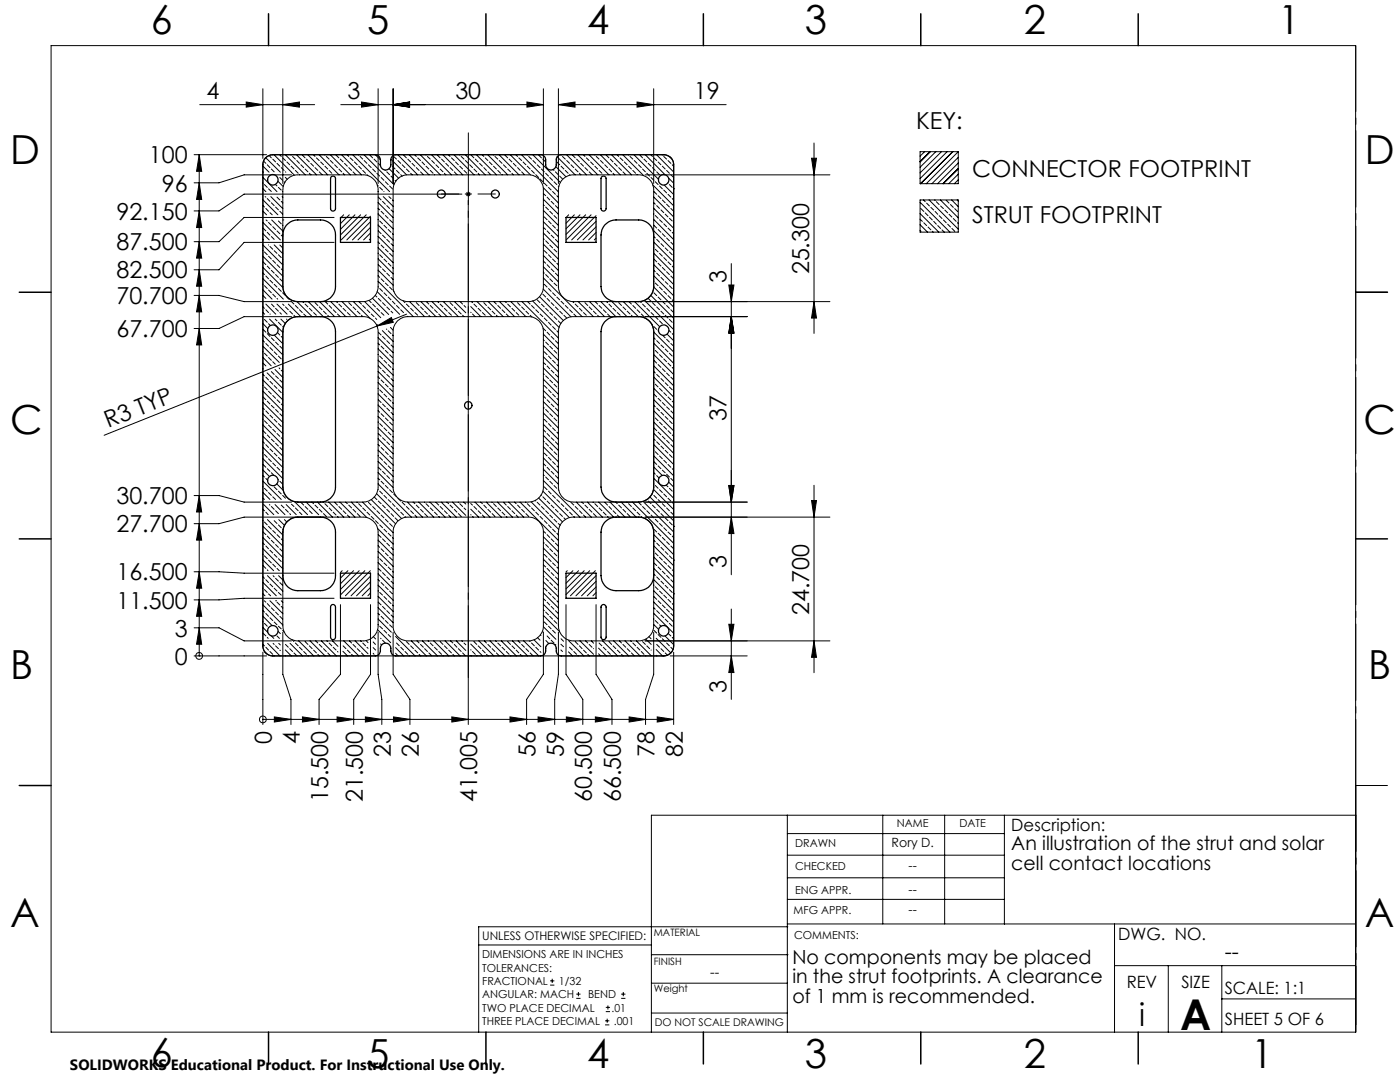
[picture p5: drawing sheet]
<svg xmlns="http://www.w3.org/2000/svg" width="279mm" height="216mm" viewBox="0 0 279 216" stroke-linecap="round" stroke-linejoin="round" font-family="sans-serif">
<defs><g id="words">
<text font-size="8.5" x="235.5" y="205.4">A</text>
<g font-size="8">
<text x="30.1" y="6.8">6</text>
<text x="73.3" y="6.9">5</text>
<text x="117.2" y="6.9">4</text>
<text x="160.6" y="6.9">3</text>
<text x="204.3" y="6.9">2</text>
<text x="255.1" y="6.9">1</text>
<text x="2.1" y="32.7">D</text>
<text x="272.4" y="32.7">D</text>
<text x="2.1" y="86.5">C</text>
<text x="272.1" y="86.5">C</text>
<text x="2.1" y="135.6">B</text>
<text x="273.1" y="135.6">B</text>
<text x="2.1" y="185.1">A</text>
<text x="272.4" y="185.1">A</text>
<text x="30.1" y="212.9">6</text>
<text x="73.3" y="213">5</text>
<text x="117.2" y="213">4</text>
<text x="160.6" y="213">3</text>
<text x="204.3" y="213">2</text>
<text x="249.7" y="213">1</text>
</g>
<text font-size="6.3" x="227.3" y="204.6">i</text>
<g font-size="4.7">
<text x="41.2" y="19.8">4</text>
<text x="69.3" y="19.8">3</text>
<text x="90.9" y="19.8">30</text>
<text x="138.5" y="19.8">19</text>
<text x="182.8" y="25.7">KEY:</text>
<text x="29.7" y="32.6">100</text>
<text x="194" y="35.3">CONNECTOR FOOTPRINT</text>
<text x="32.3" y="38.2">96</text>
<text x="23.2" y="43.8">92.150</text>
<text x="194" y="44.5">STRUT FOOTPRINT</text>
<text x="23.2" y="50">87.500</text>
<text x="23.2" y="55.6">82.500</text>
<text x="145" y="56.5" transform="rotate(-90 145 56.5)">3</text>
<text x="161.5" y="54.8" transform="rotate(-90 161.5 54.8)">25.300</text>
<text x="23.2" y="60.7">70.700</text>
<text x="23.2" y="67.3">67.700</text>
<text x="145" y="83.9" transform="rotate(-90 145 83.9)">37</text>
<text x="21.6" y="85.4" transform="rotate(-22 21.6 85.4)">R3 TYP</text>
<text x="23.2" y="100.6">30.700</text>
<text x="23.2" y="106.2">27.700</text>
<text x="145" y="113.4" transform="rotate(-90 145 113.4)">3</text>
<text x="23.2" y="115.8">16.500</text>
<text x="23.2" y="121.4">11.500</text>
<text x="161.5" y="122.8" transform="rotate(-90 161.5 122.8)">24.700</text>
<text x="34.9" y="127">3</text>
<text x="34.9" y="132.6">0</text>
<text x="145" y="138.2" transform="rotate(-90 145 138.2)">3</text>
<text x="54.2" y="148.4" transform="rotate(-90 54.2 148.4)">0</text>
<text x="59.9" y="148.4" transform="rotate(-90 59.9 148.4)">4</text>
<text x="78" y="151" transform="rotate(-90 78 151)">23</text>
<text x="83.6" y="151" transform="rotate(-90 83.6 151)">26</text>
<text x="106.9" y="151" transform="rotate(-90 106.9 151)">56</text>
<text x="112.5" y="151" transform="rotate(-90 112.5 151)">59</text>
<text x="130.6" y="151" transform="rotate(-90 130.6 151)">78</text>
<text x="136.2" y="151" transform="rotate(-90 136.2 151)">82</text>
<text x="65.5" y="160.1" transform="rotate(-90 65.5 160.1)">15.500</text>
<text x="72.4" y="160.1" transform="rotate(-90 72.4 160.1)">21.500</text>
<text x="95.2" y="160.1" transform="rotate(-90 95.2 160.1)">41.005</text>
<text x="118.1" y="160.1" transform="rotate(-90 118.1 160.1)">60.500</text>
<text x="123.9" y="160.1" transform="rotate(-90 123.9 160.1)">66.500</text>
</g>
<text font-size="4.2" x="244.4" y="191.4">--</text>
<g font-size="3.9">
<text x="201.8" y="169.7">An illustration of the strut and solar</text>
<text x="201.8" y="173.6">cell contact locations</text>
<text x="158.1" y="192.3">No components may be placed</text>
<text x="158.1" y="196.2">in the strut footprints. A clearance</text>
<text x="158.1" y="200">of 1 mm is recommended.</text>
</g>
<g font-size="3.4">
<text x="201.8" y="165.9">Description:</text>
<text x="223.2" y="187.6">DWG. NO.</text>
<text x="224.9" y="197.2">REV</text>
<text x="235.8" y="197.2">SIZE</text>
<text x="244.4" y="198.4">SCALE: 1:1</text>
<text x="244.4" y="204.6">SHEET 5 OF 6</text>
</g>
<text font-size="3" x="14" y="213.5">SOLIDWORKS Educational Product. For Instructional Use Only.</text>
<text font-size="2.8" x="141.7" y="194.9">--</text>
<g font-size="2.5">
<text x="177.9" y="169">Rory D.</text>
<text x="181.3" y="173.5">--</text>
<text x="181.3" y="178.3">--</text>
<text x="181.3" y="182.3">--</text>
</g>
<text font-size="2.4" x="96.2" y="187.5">UNLESS OTHERWISE SPECIFIED:</text>
<g font-size="2.2">
<text x="179" y="165.1">NAME</text>
<text x="191.5" y="165.1">DATE</text>
<text x="158.7" y="169">DRAWN</text>
<text x="158.7" y="173.5">CHECKED</text>
<text x="158.7" y="178.3">ENG APPR.</text>
<text x="158.4" y="182.4">MFG APPR.</text>
<text x="96.2" y="191.2">DIMENSIONS ARE IN INCHES</text>
<text x="158.5" y="187.4">COMMENTS:</text>
<text x="96.2" y="193.9">TOLERANCES:</text>
<text x="96.2" y="196.5">FRACTIONAL</text>
<text x="111.5" y="196.5">1/32</text>
<text x="96.2" y="201.8">TWO PLACE DECIMAL</text>
<text x="96.2" y="199.2">ANGULAR: MACH</text>
<text x="117.4" y="199.2">BEND</text>
<text x="122.1" y="201.8">.01</text>
<text x="96.2" y="204.5">THREE PLACE DECIMAL</text>
<text x="122.5" y="204.5">.001</text>
</g>
<text font-size="2.1" x="130.7" y="204.6">DO NOT SCALE DRAWING</text>
<g font-size="2">
<text x="130.5" y="186.8">MATERIAL</text>
<text x="130.5" y="192.5">FINISH</text>
<text x="130.5" y="198">Weight</text>
</g>
</g></defs>
<g fill="none" stroke="#000" stroke-width=".2">
<path d="M10.2 9.1h260.3v196.9h-260.3zM52.5 17.7v13.9M56.4 17.7v18.9M75.5 17.7v18.9M78.5 17.7v18.9M108.4 17.7v18.9M111.4 17.7v18.9M130.5 17.7v18.9M38.7 30.9h14.5M39.8 36.5l.5 3.3h-1.1zM39.8 30.9l.5 3.3h-1.1zM39.8 30.9v100"/>
<path d="M39.9 20.9h22.9M49.1 20.4l3.4 .5-3.4 .5zM52.5 39.9l3 3M52.5 37.6l.6 .6M52.5 35.4l2.8 2.8M52.5 33.1l1.2 1.3M52.5 36.5h.1M52.5 34.3l.1 .1M52.6 32.1l.5 .5M52.8 36.8l.5 .6M52.9 39.2l.2 .1M53 31.5a2.15 2.15 0 0 1 1.5-.6h78a1.98 1.98 0 0 1 1.9 2v96a1.98 1.98 0 0 1-1.9 2h-78a2.04 2.04 0 0 1-2-2v-96.2z"/>
<path d="M53 31.5l3 2.9M53.3 39.6l.6 .6M53.3 32.9l.6 .5M53.6 37.7l.6 .5M53.7 31l.5 .5M54 39.2l2.4 2.4M54.2 33.7l.5 .6M54.4 31.7l.6 .6M54.7 30.9l4.1 4.1M55 36.8l.3 .3M55.3 39.3l.5 .6M55.3 32.6l.5 .6"/>
<path d="M55.5 36.2l1 1M55.6 37.4l.5 .5M55.8 30.9l.3 .3M55.8 35.4l.6 .6M56.1 33.4l.6 .6M56.3 39.2l.1 .2M56.4 31.5l.6 .5M56.4 20.9l3.4-.5v1zM56.7 36.3l.1 .1M56.9 30.9l4 4M56.9 35.4l.4 .4M57 34.3v.1"/>
<path d="M57.1 36a3.1 3.1 0 0 1 2.3-1.1h13.1a3 3 0 0 1 3 3v19.3a3.1 3.1 0 0 1-3 3h-13.1a3.1 3.1 0 0 1-3-3v-19.3a3.3 3.3 0 0 1 .7-1.9zM57.3 32.3l.5 .6M58 30.9h.1M58.1 33.2l.6 .5M58.2 34.9h-9.5l-5 1.6h-5M58.4 31.2l.5 .5M58.9 34l.6 .6M59.2 30.9l4 4M59.2 32l.6 .6M59.8 34.9h.1M60 32.9l.6 .5M60.3 30.9l.6 .6"/>
<path d="M60.9 33.7l.6 .6M61.2 31.7l.5 .6M61.4 30.9l4 4M61.7 34.6l.4 .3M62 32.6l.6 .6M62.5 30.9l.4 .3M62.9 33.4l.5 .6M63.1 31.5l.6 .5M63.7 30.9l4 4M63.7 34.3l.6 .6M64 32.3l.6 .6M64.8 30.9h.1"/>
<path d="M64.8 33.2l.6 .5M65.1 31.2l.6 .5M65.7 34l.5 .6M65.9 30.9l4 4M65.9 32l.6 .6M66.8 32.9l.5 .5M67.1 30.9l.5 .6M67.6 33.7l.6 .6M67.9 31.7l.6 .6M68 20.9h40.4M68.2 30.9l3.9 4M68.5 34.6l.3 .3"/>
<path d="M68.8 32.6l.5 .6M69.3 30.9l.3 .3M69.6 33.4l.6 .6M69.9 31.5l.5 .5M70.4 30.9l7.4 7.3M70.4 34.3l.6 .6M70.7 32.3l.6 .6M71.5 30.9h.1M71.6 33.2l.5 .5M71.9 31.2l.5 .5M72.1 20.4l3.4 .5-3.4 .5zM72.4 34l.6 .6"/>
<path d="M72.6 30.9l6 6M72.7 32l.5 .6M73.2 34.9l.2 .1M73.5 32.9l.6 .5M73.8 30.9l.6 .6M74.4 33.7l.5 .6M74.6 31.7l.6 .6M74.9 30.9l1 1M75.2 34.6l.6 .5M75.3 36.9l.2 .2M75.5 38.2h.1M75.5 39.3l.6 .6"/>
<path d="M75.5 32.6l.4 .4M75.8 37.4l.5 .5M76.1 35.4l.5 .6M76.5 39.2l2 2M76.6 38.2h.1M76.8 33.9l.1 .1M76.9 36.3l.6 .5M77.2 34.3l.6 .6M77.6 39.2l.4 .4M77.6 33.7l2 1.9M77.8 37.1l.5 .6M78 31.7l3.1 3.2"/>
<path d="M78 32.9h.1M78 35.1l.6 .6M78.3 39.9l.2 .2M78.3 33.2l.5 .5M78.5 20.9l3.2-.5v1zM78.6 31.2l.5 .5M78.8 36l.2 .1M79.1 34l.6 .6M79.2 35.8a3.1 3.1 0 0 1 2.3-.9h23.9a2.95 2.95 0 0 1 3 3v19.3a3 3 0 0 1-3 3h-23.9a3 3 0 0 1-3-3v-19.3a2.82 2.82 0 0 1 .7-2.1zM79.4 30.9l4 4M79.4 32l.6 .6M80 34.9l.3 .2"/>
<path d="M80.3 32.9l.5 .5M80.5 30.9l.6 .6M81.1 33.7l.6 .6M81.4 31.7l.6 .6M81.6 30.9l4 4M82 34.6l.3 .3M82.2 32.6l.6 .6M82.7 30.9l.4 .3M83.1 33.4l.5 .6M83.4 31.5l.5 .5M83.9 30.9l4 4M83.9 34.3l.6 .6"/>
<path d="M84.2 32.3l.5 .6M85 30.9h.1M85 33.2l.6 .5M85.3 31.2l.6 .5M85.9 34l.5 .6M86.1 30.9l4 4M86.1 32l.6 .6M86.7 34.9h.1M87 32.9l.6 .5M87.3 30.9l.5 .6M87.8 33.7l.6 .6M88.1 31.7l.6 .6"/>
<path d="M88.4 30.9l4 4M88.7 34.6l.3 .3M89 32.6l.5 .6M89.5 30.9l.3 .3M89.8 33.4l.6 .6M90.1 31.5l.6 .5M90.6 30.9l4 4M90.7 34.3l.5 .6M90.9 32.3l.6 .6M91.7 30.9h.1M91.8 33.2l.5 .5M92 31.2l.6 .5"/>
<path d="M92.2 38.7h-43.5l-5 3.4h-5M92.6 34l.6 .6M92.9 30.9l3.9 4M92.9 32l.6 .6M93 38.7h.9M93.1 38.4l.7 .7M93.5 38.2v1M93.5 34.9h.1M93.7 32.9l.6 .5M93.8 38.4l-.7 .7M94 30.9l.6 .6M94.6 33.7l.5 .6"/>
<path d="M94.9 31.7l.5 .6M95.1 30.9l4 4M95.4 34.6l.3 .3M95.7 32.6l.6 .6M96.2 30.9l.4 .3M96.6 33.4l.5 .6M96.8 31.5l.6 .5M97.3 30.9l4 4M97.4 34.3l.5 .6M97.6 32.3l.6 .6M98.5 30.9h.1M98.5 33.2l.6 .5"/>
<path d="M98.8 31.2l.5 .5M99.3 34l.6 .6M99.6 30.9l4 4M99.6 32l.6 .6M100.2 34.9h.1M100.5 32.9l.5 .5M100.8 30.9l.5 .6M101.3 33.7l.6 .6M101.6 31.7l.6 .6M101.8 30.9l4.1 4M102.2 34.6l.2 .3M102.4 32.6l.6 .6"/>
<path d="M102.9 30.9l.4 .3M103.3 33.4l.5 .6M103.5 31.5l.6 .5M104.1 30.9l7.3 7.4M104.1 34.3l.6 .6M104.4 32.3l.6 .6M105.2 20.4l3.2 .5-3.2 .5zM105.2 30.9h.1M105.2 33.2l.6 .5M105.5 31.2l.6 .5M106.1 34l.5 .6M106.3 30.9l5.5 5.5"/>
<path d="M106.4 32l.5 .6M106.9 34.9l.6 .5M107.2 32.9l.6 .5M107.5 30.9l.6 .6M107.8 35.7l.5 .6M108.1 33.7l.5 .6M108.3 31.7l.6 .6M108.4 39.8l3 3M108.4 37.5l3 3M108.4 38.6l.5 .5M108.6 36.5l.6 .6M108.9 34.6l.6 .5"/>
<path d="M109.2 39.3l.5 .6M109.5 37.4l.5 .5M109.7 35.4l.6 .6M110.3 38.2l.5 .6M110.4 33.8l.2 .2M110.6 36.3l.5 .5M110.8 34.3l.6 .6M110.9 33.3l2.1 2M111.1 39.1l.3 .3M111.1 32.3l.6 .6M111.2 31.3l3.6 3.6M111.4 37.1l.1 .1"/>
<path d="M111.4 20.9l3.4-.5v1zM111.4 20.9h33.5M111.7 35.1l.6 .6M111.9 30.9h.1M112 33.2l.5 .5M112.1 36a3.1 3.1 0 0 1 2.3-1.1h13.1a3 3 0 0 1 3 3v19.3a3.1 3.1 0 0 1-3 3h-13.1a3.1 3.1 0 0 1-3-3v-19.3a3.3 3.3 0 0 1 .7-1.9zM112.3 31.2l.5 .5M112.8 34l.6 .6M113.1 30.9l4 4M113.1 32l.6 .6M113.7 34.9l.1 .1M113.9 32.9l.6 .5"/>
<path d="M114.2 30.9l.6 .6M114.8 33.7l.6 .6M115.1 31.7l.5 .6M115.3 30.9l4 4M115.6 34.6l.3 .3M115.9 32.6l.6 .6M116.4 30.9l.3 .3M116.7 33.4l.6 .6M117 31.5l.6 .5M117.5 30.9l4 4M117.6 34.3l.5 .6M117.9 32.3l.5 .6"/>
<path d="M118.7 30.9h.1M118.7 33.2l.6 .5M119 31.2l.6 .5M119.6 34l.5 .6M119.8 30.9l4 4M119.8 32l.6 .6M120.7 32.9l.5 .5M121 30.9l.5 .6M121.5 33.7l.6 .6M121.8 31.7l.5 .6M122 30.9l4 4M122.3 34.6l.4 .3"/>
<path d="M122.6 32.6l.6 .6M123.2 30.9l.3 .3M123.5 33.4l.5 .6M123.8 31.5l.5 .5M124.3 30.9l4.1 4.1M124.3 34.3l.6 .6M124.6 32.3l.6 .6M125.4 30.9h.1M125.4 33.2l.6 .5M125.7 31.2l.6 .5M126.3 34l.6 .6M126.5 30.9l4.9 4.9"/>
<path d="M126.6 32l.5 .6M127.1 34.9h.1M127.1 20.4l3.4 .5-3.4 .5zM127.4 32.9l.6 .5M127.7 30.9l.5 .6M128.2 33.7l.6 .6M128.5 31.7l.6 .6M128.7 34.9h36.9M128.8 30.9l4 4M129.1 34.6l.5 .5M129.4 32.6l.5 .6M129.9 30.9l.3 .3"/>
<path d="M129.9 35.4l.6 .6M130.2 33.4l.6 .6M130.3 36.9l4.1 4.2M130.5 39.3l3.9 4M130.5 38.2l.6 .6M130.5 31.5l.6 .5M130.8 36.3l.5 .5M131 30.9l3.4 3.4M131.1 34.3l.5 .6M131.3 39.1l.6 .5M131.3 32.3l.6 .6M131.6 37.1l.6 .6"/>
<path d="M132.2 30.9h.1M132.2 39.9l.6 .6M132.2 33.2l.6 .5M132.5 37.9l.5 .6M132.5 31.2l.5 .5M132.6 36.9l1.8 1.9M133 34l.6 .6M133.3 36.5h.1M133.3 38.8l.6 .5M133.3 32l.6 .6M133.5 35.6l.9 .9M133.6 36.8l.6 .6"/>
<path d="M133.7 31.3l.4 .4M133.9 34.9l.5 .5M134.2 39.6l.2 .3M134.2 32.9l.2 .3M134.4 37.7h.1M162 31.6h.9l-.4 3.3zM162.5 28.5v38M183.6 39.9h7.6v6.4h-7.6zM183.6 30.3h7.6v6.4h-7.6zM184.3 39.9l.3 .4M184.5 30.3l-.9 .9M185.4 39.9l5.8 5.8"/>
<path d="M185.6 30.3l-2 2M186.5 39.9l.1 .1M186.8 30.3l-3.2 3.1M187.7 39.9l3.5 3.6M187.9 30.3l-4.3 4.2M188.8 40l.6 .5M189 30.3l-5.4 5.3M189.9 39.9l1.3 1.3M190.1 30.3l-6.4 6.4M191 39.9l.2 .2M191.2 33.7l-3 3M191.2 30.3l-6.3 6.4"/>
<path d="M191.2 31.4l-5.2 5.3M191.2 32.5l-4.1 4.2M191.2 34.7l-1.9 2M191.2 35.9l-.7 .8M38.7 58.9h5l5 1.3h9.5l.5 .5M39.8 58.9l.5 3.3h-1.1zM39.8 53.8l.5 3.3h-1.1zM39.8 48.2l.5 3.3h-1.1zM39.8 42.1l.5 3.3h-1.1zM52.5 57.8l1.8 1.9M52.5 55.6l4.1 4.1M52.5 53.3l3.9 4.1"/>
<path d="M52.5 51.1l3.9 4M52.5 48.9l3.9 3.9M52.5 46.6l1.2 1.3M52.5 44.4l3.5 3.5M52.5 42.1l.7 .8M52.5 56.7h.1M52.5 54.5l.3 .3M52.5 50h.1M52.5 47.7l.1 .2M52.5 41l.3 .3M52.5 59l.6 .5M52.5 52.2l.6 .6"/>
<path d="M52.5 45.5l.6 .6M52.8 57l.5 .6M52.8 50.3l.5 .5M53.1 55.1l.5 .5M53.1 41.6l.5 .6M53.1 43.9l.2 .2M53.3 53.1l.6 .6M53.3 46.4l.6 .5M53.6 57.9l.6 .5M53.6 51.1l.6 .6M53.6 48.9h.1M53.6 44.4l.6 .5"/>
<path d="M53.9 55.9l.5 .6M53.9 49.2l.5 .5M53.9 42.4l.4 .5M54.2 53.9l.5 .6M54.2 47.2l.5 .6M54.2 40.5l.5 .5M54.2 43.9l2.2 2.2M54.4 58.7l.6 .6M54.4 52l.6 .5M54.4 45.2l.6 .6M54.7 56.7l.6 .6M54.7 50l.6 .6"/>
<path d="M54.7 48.9l1.7 1.7M55 54.8l.6 .6M55 41.3l.6 .6M55.3 59.5l.1 .2M55.3 52.8l.5 .6M55.3 46.1l.5 .5M55.6 57.6l.5 .5M55.6 50.8l.5 .6M55.6 44.1l.5 .6M55.8 55.6l.6 .6M55.8 48.9l.6 .6M55.8 42.2l.6 .5"/>
<path d="M56.1 53.7l.3 .3M56.1 46.9l.3 .3M56.1 40.2l.3 .3M56.4 58.4l.6 .6M56.4 51.7v.1M56.4 44.9v.1M56.4 43.9h.1M57.3 59.3l.3 .4M66.7 48.4h-18l-5 5.4h-5M66.7 43.4h-18l-5 4.8h-5M68.6 42.9l-.7 .6M69.7 42.9l-1.8 1.7"/>
<path d="M70.8 42.9l-2.9 2.9M72 42.9l-4.1 4M73.1 42.9l-5 5M73.6 59.9l.5 .5M73.9 43.1l-4.7 4.8M73.9 44.2l-3.6 3.7M73.9 45.4l-2.5 2.5M73.9 46.5l-1.3 1.4M73.9 47.6l-.2 .3M74.3 59.5l3.3 3.3M74.9 58.9l.3 .4M75.3 58.2l4.5 4.5"/>
<path d="M75.5 56.1l7 7.1M75.5 53.9l3 3M75.5 51.6l3 3M75.5 49.4l3 3M75.5 47.2l3 3M75.5 44.9l3 3M75.5 42.7l3 3M75.5 40.4l3 3M75.5 57.3h.1M75.5 55l.3 .4M75.5 50.5v.1M75.5 48.3l.3 .3"/>
<path d="M75.5 43.8v.1M75.5 41.6l.3 .3M75.5 59.5l.6 .6M75.5 52.8l.6 .6M75.5 46.1l.6 .5M75.8 57.6l.5 .5M75.8 50.8l.5 .6M75.8 44.1l.5 .6M76.1 55.6l.5 .6M76.1 48.9l.5 .6M76.1 42.2l.5 .5M76.3 53.7l.6 .5"/>
<path d="M76.3 46.9l.6 .6M76.3 40.2l.6 .5M76.6 58.4l.6 .6M76.6 51.7l.6 .5M76.6 44.9l.6 .6M76.9 56.5l.6 .5M76.9 49.7l.6 .6M76.9 43l.6 .6M77.2 54.5l.6 .6M77.2 47.8l.6 .5M77.2 41l.6 .6M77.5 59.3l.5 .5"/>
<path d="M77.5 52.5l.5 .6M77.5 45.8l.5 .6M77.8 57.3l.5 .6M77.8 50.6l.5 .5M77.8 43.9l.5 .5M78 55.4l.5 .4M78 48.6l.5 .4M78 41.9l.5 .4M78.3 53.4l.2 .1M78.3 46.6l.2 .2M78.6 58.1v.1M93.5 40v104.6"/>
<path d="M107.2 59.8l.6 .6M107.7 59.2l4.7 4.8M108.3 58.7l.6 .6M108.4 57.7l5.5 5.5M108.4 55.5l7.8 7.7M108.4 53.2l3 3M108.4 51l3 3M108.4 48.7l3 3M108.4 46.5l3 3M108.4 44.2l3 3M108.4 42l3 3M108.4 54.3l.2 .2"/>
<path d="M108.4 52.1l.5 .4M108.4 47.6l.2 .2M108.4 45.4l.5 .4M108.4 40.9l.2 .1M108.6 56.7l.6 .6M108.6 50l.6 .6M108.6 43.3l.6 .6M108.9 54.8l.6 .6M108.9 48l.6 .6M108.9 41.3l.6 .6M109.2 59.5l.5 .6M109.2 52.8l.5 .6"/>
<path d="M109.2 46.1l.5 .5M109.5 57.6l.5 .5M109.5 50.8l.5 .6M109.5 44.1l.5 .6M109.7 55.6l.6 .6M109.7 48.9l.6 .6M109.7 42.2l.6 .5M110 53.7l.6 .5M110 46.9l.6 .6M110 40.2l.6 .5M110.3 58.4l.5 .6M110.3 51.7l.5 .5"/>
<path d="M110.3 44.9l.5 .6M110.6 56.5l.5 .5M110.6 49.7l.5 .6M110.6 43l.5 .6M110.8 54.5l.6 .6M110.8 47.8l.6 .5M110.8 41l.6 .6M111.1 59.3l.6 .5M111.1 52.5l.3 .3M111.1 45.8l.3 .3M111.4 57.3v.1M111.4 50.6h.1"/>
<path d="M111.4 43.9h.1M113.5 42.9l-.5 .5M114.6 42.9l-1.6 1.7M115.7 42.9l-2.7 2.7M116.9 42.9l-3.9 3.9M118 42.9l-5 5M119 43l-4.9 4.9M119 44.2l-3.8 3.7M119 45.3l-2.7 2.6M119 46.4l-1.5 1.5M119 47.5l-.4 .4M128.6 59.9l5.8 5.9"/>
<path d="M129.4 59.5l.5 .6M129.9 58.9l4.5 4.6M130.5 57.3l3.9 4M130.5 55l3.9 4M130.5 52.8l3.9 4M130.5 50.5l3.9 4M130.5 48.3l3.9 4M130.5 46l3.9 4M130.5 43.8l3.9 4M130.5 41.6l3.9 3.9M130.5 56.1v.1M130.5 53.9l.3 .3"/>
<path d="M130.5 49.4v.1M130.5 47.2l.3 .3M130.5 42.7h.1M130.5 40.4l.3 .3M130.5 58.4l.6 .6M130.5 51.7l.6 .5M130.5 44.9l.6 .6M130.8 56.5l.5 .5M130.8 49.7l.5 .6M130.8 43l.5 .6M131.1 54.5l.5 .6M131.1 47.8l.5 .5"/>
<path d="M131.1 41l.5 .6M131.3 59.3l.6 .5M131.3 52.5l.6 .6M131.3 45.8l.6 .6M131.6 57.3l.6 .6M131.6 50.6l.6 .5M131.6 43.9l.6 .5M131.9 55.4l.6 .5M131.9 48.6l.6 .6M131.9 41.9l.6 .5M132.2 53.4l.6 .5M132.2 46.6l.6 .6"/>
<path d="M132.5 58.1l.5 .6M132.5 51.4l.5 .6M132.5 44.7l.5 .5M132.8 56.2l.5 .5M132.8 49.5l.5 .5M132.8 42.7l.5 .6M133 54.2l.6 .6M133 47.5l.6 .5M133 40.7l.6 .6M133.3 59l.6 .5M133.3 52.2l.6 .6M133.3 45.5l.6 .6"/>
<path d="M133.6 57l.6 .6M133.6 50.3l.6 .5M133.6 43.6l.6 .5M133.9 55.1l.5 .5M133.9 48.3l.5 .6M133.9 41.6l.5 .6M134.2 59.8l.2 .3M134.2 53.1l.2 .3M134.2 46.4l.2 .3M145.5 56.9h1l-.6 3.3zM145.9 52.6v62.1M183.6 44.8l1.5 1.5"/>
<path d="M183.6 42.6l3.8 3.7M183.6 40.4l6 5.9M183.6 46l.2 .1M183.6 43.7l.5 .5M183.8 41.6l.6 .6M184.4 44.4l.5 .6M184.6 42.5l.6 .5M184.9 40.5l.6 .6M185.2 45.3l.6 .6M185.5 43.3l.6 .6M185.8 41.4l.5 .5M186.1 46.1l.1 .2"/>
<path d="M186.3 44.2l.6 .5M186.6 42.2l.5 .6M186.9 40.3l.5 .5M187.1 45l.6 .6M187.4 43l.6 .6M187.7 41.1l.6 .5M188 45.9l.5 .4M188.3 43.9l.5 .5M188.6 41.9l.5 .6M189.1 44.7l.6 .6M189.4 42.8l.6 .5M189.7 40.8l.6 .6"/>
<path d="M190 45.6l.5 .5M190.3 43.6l.5 .6M190.5 41.6l.6 .6M191.1 44.4l.1 .2M270.5 58.3h6.4M39.8 65.5l.5 3.3h-1.1zM52.5 78l3.9 4.1M52.5 75.8l3.9 4M52.5 73.6h.1M52.5 71.3l1.6 1.7M52.5 69.1l3.2 3.2M52.5 66.8l3.9 4"/>
<path d="M52.5 64.6l.9 1M52.5 62.3l.3 .4M52.5 76.9h.1M52.5 70.2h.1M52.5 67.9l.3 .4M52.5 61.2l.3 .3M52.5 79.2l.6 .6M52.5 74.7l.3 .3M52.5 72.5l.6 .5M52.5 65.7l.6 .6M52.8 77.2l.5 .6M52.8 70.5l.5 .5"/>
<path d="M52.8 63.7l.5 .6M53.1 60.7l1.9 2M53.1 75.2l.5 .6M53.1 68.5l.5 .6M53.1 61.8l.5 .6M53.3 74.4l3.1 3.1M53.3 66.6l.6 .5M53.6 78.1l.6 .5M53.6 71.3l.6 .6M53.6 64.6l.3 .3M53.8 63.7l2.6 2.6M53.9 76.1l.5 .6"/>
<path d="M53.9 69.4l.5 .5M53.9 62.7h.1M54.2 74.2l.5 .5M54.2 67.4l.5 .6M54.2 60.7l.5 .5M54.4 78.9l.6 .6M54.4 72.2l.5 .5M54.7 76.9l.6 .6M54.7 70.2l.6 .6M54.8 66.9l1.6 1.7M54.9 73.7l1.5 1.6M54.9 63.7l.4 .3"/>
<path d="M55 75l.6 .5M55 68.3l.6 .5M55 61.5l.6 .6M55.3 79.8l.5 .5M55.3 60.7l2 2M55.4 66.4l.4 .5M55.6 77.8l.5 .6M55.6 71l.5 .6M55.6 64.3l.5 .6M55.7 73.4l.1 .2M55.8 75.8l.6 .6M55.8 69.1l.6 .5"/>
<path d="M55.8 62.4l.4 .3M56.1 63.7l.8 .9M56.1 73.9l.3 .3M56.1 67.1l.3 .4M56.4 78.6v.1M56.4 71.9h.1M56.4 65.2l.2 .1M56.4 60.7l.3 .3M57 61.2l.5 .6M57.2 63.7h.1M57.4 64a2.94 2.94 0 0 1 2-.8h13.1a3 3 0 0 1 3 3v31a3.1 3.1 0 0 1-3 3h-13.1a3.1 3.1 0 0 1-3-3v-31a2.96 2.96 0 0 1 1-2.2zM57.5 60.7l2.5 2.5"/>
<path d="M57.8 62.1l.6 .6M58.2 63.2h-9.5l-5 2.3h-5M58.7 62.9l.2 .3M58.9 61l.6 .5M59.3 60.2l3 3M59.8 61.8l.5 .6M60.4 60.2l.2 .2M60.6 62.7l.6 .5M60.9 60.7l.6 .5M61.5 60.2l3 3M61.7 61.5l.6 .6M62.6 62.4l.5 .5"/>
<path d="M62.9 60.4l.5 .6M63.7 61.2l.6 .6M63.8 60.2l3 3M64.6 62.1l.5 .6M64.9 60.2l.5 .5M65.4 62.9l.3 .3M65.7 61l.5 .5M66 60.2l3 3M66.5 61.8l.6 .6M67.1 60.2l.2 .2M67.3 62.7l.6 .5M67.6 60.7l.6 .5"/>
<path d="M68.3 60.2l3 3M68.5 61.5l.5 .6M69.3 62.4l.6 .5M69.6 60.4l.6 .6M70.4 61.2l.6 .6M70.5 60.2l3.4 3.3M71.3 62.1l.6 .6M71.6 60.2l.5 .5M72.1 62.9l.3 .3M72.4 61l.6 .5M72.7 60.1l3.3 3.3M73.2 61.8l.6 .6"/>
<path d="M74.1 62.7l.5 .5M74.4 60.7l.5 .5M74.9 63.5l.3 .2M75.1 64.8h.1M75.2 61.5l.6 .6M75.2 65.1l2.9-1.7 .4 .9zM75.2 65.1l-54.4 21.8M75.5 78.6l3 3M75.5 76.3l3 3M75.5 74.1l3 3M75.5 71.9l3 3M75.5 69.6l3 3"/>
<path d="M75.5 67.4l3 3M75.5 77.5h.1M75.5 75.2l.3 .3M75.5 70.7v.1M75.5 68.5l.3 .3M75.5 79.8l.6 .5M75.5 73l.6 .6M75.5 66.3l.6 .6M75.8 77.8l.5 .6M75.8 71l.5 .6M76.1 75.8l.5 .6M76.1 69.1l.5 .5"/>
<path d="M76.1 62.4l.5 .5M76.3 66l2.2 2.1M76.3 73.9l.6 .5M76.3 67.1l.6 .6M76.3 60.4l.6 .6M76.6 78.6l.6 .6M76.6 71.9l.6 .6M76.9 76.7l.6 .5M76.9 69.9l.6 .6M77.1 65.7h.1M77.2 74.7l.6 .5M77.2 68l.6 .5"/>
<path d="M77.2 61.2l.6 .6M77.5 79.5l.5 .5M77.5 72.7l.5 .6M77.5 66l.5 .6M77.8 77.5l.5 .6M77.8 70.8l.5 .5M77.9 65.3l.6 .6M78 75.5l.5 .5M78 68.8l.5 .5M78 62.1l.4 .3M78.3 73.6l.2 .1M78.3 66.9l.2 .1"/>
<path d="M78.3 60.1l.5 .6M79.1 61l.6 .5M79.2 64.1a3.1 3.1 0 0 1 2.3-.9h23.9a2.95 2.95 0 0 1 3 3v31a3 3 0 0 1-3 3h-23.9a3 3 0 0 1-3-3v-31a2.82 2.82 0 0 1 .7-2.1zM80 61.8l.5 .6M80.4 60l.4 .4M81.1 60.7l.6 .5M81.1 62.7l-5.9 2.4M81.3 63.1l.1 .1M81.7 60.2l3 3M82 61.5l.5 .6M82.8 62.4l.6 .5M83.1 60.4l.5 .6"/>
<path d="M83.9 61.2l.6 .6M84 60.2l3 3M84.7 62.1l.6 .6M85.1 60.2l.5 .5M85.6 62.9l.3 .3M85.9 61l.5 .5M86.2 60.2l3 3M86.7 61.8l.6 .6M87.3 60.2l.3 .2M87.6 62.7l.5 .5M87.8 60.7l.6 .5M88.5 60.2l3 3"/>
<path d="M88.7 61.5l.6 .6M89.5 62.4l.6 .5M89.8 60.4l.6 .6M90.7 61.2l.5 .6M90.7 60.2l2.3 2.2M91.5 62.1l.5 .6M91.8 60.2l.5 .5M92.3 62.9l.3 .3M92.6 61l.4 .3M93.9 61.2l2.1 2M93.9 62.3l.1 .1M94.1 60.2l.2 .2"/>
<path d="M94.3 62.7l.5 .5M94.6 60.7l.5 .5M95.2 60.2l3 3M95.4 61.5l.6 .6M96.3 62.4l.5 .5M96.6 60.4l.5 .6M97.4 61.2l.5 .6M97.4 60.2l3 3M98.2 62.1l.6 .6M98.6 60.2l.5 .5M99.1 62.9l.2 .3M99.3 61l.6 .5"/>
<path d="M99.7 60.2l3 3M100.2 61.8l.6 .6M100.8 60.2l.2 .2M101 62.7l.6 .5M101.3 60.7l.6 .5M102 60.2l3 3M102.2 61.5l.5 .6M103 62.4l.5 .5M103.3 60.4l.5 .6M104.1 61.2l.6 .6M104.2 60.2l7.2 7.3M105 62.1l.5 .6"/>
<path d="M105.3 60.2l.5 .5M105.8 62.9l.4 .4M106.1 61l.5 .5M106.3 60l5.3 5.3M106.9 61.8l.6 .6M107.8 62.7l.5 .5M108.1 60.7l.5 .5M108.4 65.5l.5 .5M108.4 77.9l3 3M108.4 75.7l3 3M108.4 73.4l3 3M108.4 71.2l3 3"/>
<path d="M108.4 68.9l3 3M108.4 66.7l3 3M108.4 79l.5 .5M108.4 74.5l.2 .2M108.4 72.3l.5 .4M108.4 67.8l.2 .2M108.6 76.9l.6 .6M108.6 70.2l.6 .6M108.6 63.5l.6 .5M108.9 75l.6 .5M108.9 68.3l.6 .5M108.9 61.5l.6 .6"/>
<path d="M109.2 79.8l.5 .5M109.2 73l.5 .6M109.2 66.3l.5 .6M109.5 77.8l.5 .6M109.5 71l.5 .6M109.5 64.3l.5 .6M109.7 75.8l.6 .6M109.7 69.1l.6 .5M109.7 62.4l.6 .5M110 73.9l.6 .5M110 67.1l.6 .6M110 60.4l.6 .6"/>
<path d="M110.3 78.6l.5 .6M110.3 71.9l.5 .6M110.3 65.2l.5 .5M110.6 76.7l.5 .5M110.6 69.9l.5 .6M110.6 63.2l.5 .5M110.8 74.7l.6 .5M110.8 68l.6 .5M110.8 61.2l.6 .6M111.1 79.5l.3 .3M111.1 72.7l.3 .4M111.1 66l.3 .3"/>
<path d="M111.4 77.5h.1M111.4 70.8h.1M111.4 64l.5 .6M111.7 62.1l.6 .6M112 60.1l.5 .6M112.3 64.1a2.94 2.94 0 0 1 2.1-.9h13.1a3 3 0 0 1 3 3v31a3.1 3.1 0 0 1-3 3h-13.1a3.1 3.1 0 0 1-3-3v-31a3.1 3.1 0 0 1 .9-2.1zM112.5 62.9l.6 .6M112.8 61l.6 .5M113.7 61.8l.5 .6M114.3 60.2l.2 .2M114.5 62.7l.5 .5M114.8 60.7l.6 .5"/>
<path d="M115.4 60.2l3 3M115.6 61.5l.6 .6M116.5 62.4l.5 .5M116.7 60.4l.6 .6M117.6 61.2l.5 .6M117.7 60.2l2.9 3M118.4 62.1l.6 .6M118.8 60.2l.5 .5M119.3 62.9l.2 .3M119.6 61l.5 .5M119.9 60.2l3 3M120.4 61.8l.6 .6"/>
<path d="M121 60.2l.2 .2M121.2 62.7l.6 .5M121.5 60.7l.6 .5M122.1 60.2l3 3M122.3 61.5l.6 .6M123.2 62.4l.6 .5M123.5 60.4l.5 .6M124.3 61.2l.6 .6M124.4 60.2l3 3M125.2 62.1l.5 .6M125.5 60.2l.5 .5M126 62.9l.3 .3"/>
<path d="M126.3 61l.6 .5M126.6 60.2l5.1 5M127.1 61.8l.6 .6M127.7 60.1l.3 .3M128 62.7l.5 .5M128.2 60.7l.6 .5M128.7 63.2h20.4M128.7 60.2h36.9M128.8 63.5h.1M129.1 61.5l.5 .6M129.9 62.4l.6 .5M130.1 64.8l.1 .1"/>
<path d="M130.2 60.4l.6 .6M130.5 79.7l3.9 4M130.5 77.5l3.9 4M130.5 75.2l3.9 4M130.5 73l3.9 4M130.5 70.7l3.9 4M130.5 68.5l3.9 4M130.5 66.3l3.9 3.9M130.5 76.3v.1M130.5 74.1l.3 .3M130.5 69.6h.1M130.5 67.4l.3 .3"/>
<path d="M130.5 78.6l.6 .6M130.5 71.9l.6 .6M130.5 65.2l.6 .5M130.8 76.7l.5 .5M130.8 69.9l.5 .6M130.8 63.2l.5 .5M131.1 74.7l.5 .5M131.1 68l.5 .5M131.1 61.2l.5 .6M131.3 79.5l.6 .5M131.3 72.7l.6 .6M131.3 66l.1 .1"/>
<path d="M131.6 77.5l.6 .6M131.6 70.8l.6 .5M131.6 64l.6 .6M131.9 75.5l.6 .6M131.9 68.8l.6 .6M131.9 62.1l.6 .6M132.2 73.6l.6 .6M132.2 60.1l.6 .6M132.3 66.9l.5 .5M132.5 78.4l.5 .5M132.5 71.6l.5 .6M132.8 76.4l.5 .5"/>
<path d="M132.8 69.6l.5 .6M132.8 62.9l.5 .6M133 74.4l.6 .6M133 67.7l.6 .6M133 61l.6 .5M133.1 66.7l1.3 1.3M133.3 79.2l.6 .6M133.3 72.5l.6 .5M133.5 65.9l.4 .4M133.6 77.2l.6 .6M133.6 70.5l.6 .5M133.6 63.7l.6 .6"/>
<path d="M133.9 75.2l.5 .6M133.9 68.5l.5 .6M133.9 61.8l.5 .6M134.2 73.3l.2 .3M134.2 66.6l.2 .3M145.9 63.2l.6 3.3h-1zM162.5 60.2l.4 3.3h-.9zM38.7 98.9h5l5 1.3h9.5M39.8 98.9l.5 3.3h-1.1zM52.5 98.2l1.4 1.5M52.5 96l3.6 3.7M52.5 93.8l1.3 1.3"/>
<path d="M52.5 91.5l3.9 4M52.5 89.3l3.9 4M52.5 87l3.9 4M52.5 84.8l3.9 4M52.5 82.5l3.9 4M52.5 80.3l3.9 4M52.5 97.1v.1M52.5 94.9l.3 .3M52.5 90.4h.1M52.5 88.2l.3 .2M52.5 83.6v.1M52.5 81.4l.3 .3"/>
<path d="M52.5 99.4l.3 .3M52.5 92.7l.6 .5M52.5 85.9l.6 .6M52.8 97.4l.5 .6M52.8 90.7l.5 .6M52.8 84l.5 .5M53.1 95.5l.3 .3M53.1 88.7l.5 .6M53.1 82l.5 .5M53.3 93.5l.6 .6M53.3 86.8l.6 .5M53.3 80l.6 .6"/>
<path d="M53.6 98.3l.6 .5M53.6 91.5l.6 .6M53.6 84.8l.6 .6M53.9 89.6l.5 .5M53.9 82.8l.5 .6M54.2 94.3l.5 .6M54.2 87.6l.5 .6M54.2 80.9l.5 .5M54.4 99.1l.6 .6M54.4 92.4l.6 .6M54.4 85.7l.6 .5M54.7 97.2l.6 .5"/>
<path d="M54.7 90.4l.6 .6M54.7 83.7l.6 .5M55 88.4l.6 .6M55 81.7l.6 .6M55.2 96.6l1.3 1.2M55.3 93.2l.5 .6M55.3 86.5l.5 .6M55.5 95.7h.1M55.6 98l.5 .6M55.6 91.3l.5 .5M55.6 84.5l.5 .6M55.8 96l.6 .6"/>
<path d="M55.8 89.3l.6 .6M55.8 82.5l.6 .6M56.1 94.1l.3 .3M56.1 87.3l.3 .4M56.1 80.6l.3 .3M56.4 98.8l.6 .6M56.4 92.1h.1M56.4 85.4h.1M74.1 99.7l4.9 4.8M74.7 99.2l.5 .5M75.1 98.5l5.1 5M75.4 97.6l.1 .1"/>
<path d="M75.5 96.6l6.6 6.6M75.5 94.3l3 3M75.5 92.1l3 3M75.5 89.8l3 3M75.5 87.6l3 3M75.5 85.3l3 3M75.5 83.1l3 3M75.5 80.8l3 3.1M75.5 95.4l.3 .3M75.5 90.9v.1M75.5 88.7l.3 .3M75.5 84.2h.1"/>
<path d="M75.5 82l.3 .3M75.5 100l.6 .5M75.5 93.2l.6 .6M75.5 86.5l.6 .6M75.8 98l.5 .6M75.8 91.3l.5 .5M75.8 84.5l.5 .6M76.1 96l.5 .6M76.1 89.3l.5 .6M76.1 82.5l.5 .6M76.3 94.1l.6 .5M76.3 87.3l.6 .6"/>
<path d="M76.3 80.6l.6 .6M76.6 98.8l.6 .6M76.6 92.1l.6 .6M76.6 85.4l.6 .5M76.9 96.9l.6 .5M76.9 90.1l.6 .6M76.9 83.4l.6 .6M77.2 94.9l.6 .6M77.2 88.2l.6 .5M77.2 81.4l.6 .6M77.5 99.7l.5 .5M77.5 93l.5 .5"/>
<path d="M77.5 86.2l.5 .6M77.8 97.7l.5 .6M77.8 91l.5 .5M77.8 84.2l.5 .6M78 95.7l.5 .5M78 89l.5 .5M78 82.3l.5 .4M78.3 93.8l.2 .1M78.3 87.1l.2 .1M78.3 80.3l.2 .2M78.6 98.6l.5 .5M79.4 99.4l.6 .6"/>
<path d="M106.8 99.8l.1 .2M107.5 99.4l4.8 4.7M108 98.8h.1M108.3 98l5.3 5.3M108.3 99.1l.6 .6M108.4 95.9l7.3 7.3M108.4 93.6l3 3M108.4 91.4l3 3M108.4 89.1l3 3M108.4 86.9l3 3M108.4 84.7l3 3M108.4 82.4l3 3"/>
<path d="M108.4 80.2l3 2.9M108.4 94.8l.2 .1M108.4 92.5l.5 .5M108.4 88l.2 .2M108.4 85.8l.5 .4M108.4 81.3l.2 .1M108.6 97.2l.6 .5M108.6 90.4l.6 .6M108.6 83.7l.6 .5M108.9 95.2l.6 .5M108.9 88.4l.6 .6M108.9 81.7l.6 .6"/>
<path d="M109.2 100l.5 .5M109.2 93.2l.5 .6M109.2 86.5l.5 .6M109.5 98l.5 .6M109.5 91.3l.5 .5M109.5 84.5l.5 .6M109.7 96l.6 .6M109.7 89.3l.6 .6M109.7 82.5l.6 .6M110 94.1l.6 .5M110 87.3l.6 .6M110 80.6l.6 .6"/>
<path d="M110.3 98.8l.5 .6M110.3 92.1l.5 .6M110.3 85.4l.5 .5M110.6 96.9l.5 .5M110.6 90.1l.5 .6M110.6 83.4l.5 .6M110.8 94.9l.6 .6M110.8 88.2l.6 .5M110.8 81.4l.6 .6M111.1 99.7l.6 .5M111.1 93l.3 .3M111.1 86.2l.3 .3"/>
<path d="M111.4 97.7l.1 .1M111.4 91h.1M111.4 84.2v.1M129.4 100l.5 .5M129.7 99.2l4.7 4.7M130.1 98.5l.1 .1M130.4 97.6l4 4.1M130.5 95.4l3.9 4M130.5 93.2l1.7 1.7M130.5 90.9l3.9 4M130.5 88.7l3.9 4M130.5 86.4l3.9 4.1"/>
<path d="M130.5 84.2l3.9 4M130.5 82l3.9 4M130.5 96.6h.1M130.5 94.3l.3 .3M130.5 89.8v.1M130.5 87.6l.3 .3M130.5 83.1h.1M130.5 80.8l.3 .4M130.5 98.8l.6 .6M130.5 92.1l.6 .6M130.5 85.4l.6 .5M130.8 96.9l.5 .5"/>
<path d="M130.8 90.1l.5 .6M130.8 83.4l.5 .6M131.1 94.9l.4 .5M131.1 88.2l.5 .5M131.1 81.4l.5 .6M131.3 99.7l.6 .5M131.3 93l.6 .5M131.3 86.2l.6 .6M131.6 97.7l.6 .6M131.6 91l.6 .5M131.6 84.2l.6 .6M131.9 89l.6 .6"/>
<path d="M131.9 82.3l.6 .5M132.2 93.8l.6 .5M132.2 87.1l.6 .5M132.2 80.3l.6 .6M132.5 98.6l.5 .5M132.5 91.8l.5 .6M132.5 85.1l.5 .6M132.8 89.9l.5 .5M132.8 83.1l.5 .6M133 96.8l.3 .4M133 94.6l.6 .6M133 87.9l.6 .5"/>
<path d="M133 81.2l.6 .5M133.3 99.4l.6 .6M133.3 92.7l.6 .5M133.3 85.9l.6 .6M133.5 96.2l.9 1M133.6 97.4l.6 .6M133.6 90.7l.6 .6M133.6 84l.6 .5M133.9 95.5l.5 .5M133.9 88.7l.5 .6M133.9 82l.5 .5M134.2 93.5l.2 .3"/>
<path d="M134.2 86.8l.2 .3M134.2 80l.2 .3M145.5 96.9h1l-.6 3.3zM162 99.9h.9l-.4 3.3zM162.5 96.8v37.4M38.7 114.1h5l5 .3h18M39.8 119.7l.5 3.3h-1.1zM39.8 114.1l.5 3.3h-1.1zM39.8 104.5l.5 3.3h-1.1zM52.5 118.5l.4 .4M52.5 116.2l2.6 2.7M52.5 111.7l2.1 2.2"/>
<path d="M52.5 109.5l3.9 4M52.5 107.2l3.9 4M52.5 105l3.9 4M52.5 117.3v.1M52.5 115.1l.3 .3M52.5 110.6h.1M52.5 108.3l.3 .4M52.5 103.9h.1M52.5 101.6l.3 .3M52.5 112.9l.6 .5M52.5 106.2l.6 .5M52.6 100.7l2 2"/>
<path d="M52.7 119.9l.4 .3M52.8 117.7l.5 .5M52.8 110.9l.5 .6M52.8 104.2l.5 .5M53.1 115.7l.5 .5M53.1 108.9l.5 .6M53.1 102.2l.4 .5M53.3 113.7l.2 .2M53.3 107l.6 .5M53.4 114.9l3 3.1M53.4 103.7l3 3.1M53.6 118.5l.4 .4"/>
<path d="M53.6 111.8l.6 .5M53.6 105l.6 .6M53.8 100.7l.1 .1M53.9 119.9l2.5 2.5M53.9 116.5l.5 .6M53.9 109.8l.5 .5M54.2 107.8l.5 .6M54.2 101.1l.5 .5M54.4 112.6l.6 .5M54.4 105.9l.6 .5M54.5 114.9l.2 .2M54.7 117.4l.6 .5"/>
<path d="M54.7 110.6l.6 .6M54.7 103.9l.6 .6M54.9 100.7l2 2M55 119.9h.1M55 115.4l.6 .6M55 108.7l.6 .5M55 101.9l.6 .6M55.3 113.4l.4 .5M55.3 106.7l.5 .5M55.6 118.2l.5 .5M55.6 111.5l.5 .5M55.6 104.7l.5 .6"/>
<path d="M55.6 114.9l.8 .8M55.6 103.7l1.2 1.1M55.8 116.2l.6 .6M55.8 109.5l.6 .6M56.1 107.5l.3 .3M56.1 100.8l.6 .6M56.1 119.9l.3 .3M56.4 112.3v.1M56.4 105.6l.1 .1M56.8 103.7l.4 .4M57 101.6l.5 .6M57.1 100.7l2 2"/>
<path d="M57.8 102.5l.2 .2M58.2 100.6l.5 .5M58.8 100.1l2.6 2.6M58.9 101.4l.6 .5M59.4 103.2a3 3 0 0 0-3 3v18.7a3.1 3.1 0 0 0 3 3h13.1a3.1 3.1 0 0 0 3-3v-18.7a3 3 0 0 0-3-3h-23.8l-5 1.3h-5M59.8 102.2l.5 .5M60 100.2l.6 .6M60.9 101.1l.6 .5M61.1 100.2l2.5 2.5M61.7 101.9l.6 .6M62.2 100.2l.4 .3M62.9 100.8l.5 .6"/>
<path d="M63.4 100.2l3 3M63.7 101.6l.6 .6M64.5 100.2h.1M64.6 102.5l.5 .5M64.8 100.5l.6 .6M65.6 100.2l3 3M65.7 101.4l.5 .5M66.5 102.2l.6 .6M66.7 119.4h-18l-5 .3h-5M66.8 100.2l.5 .6M67.3 103l.2 .2M67.6 101.1l.6 .5"/>
<path d="M67.8 100.2l3 3M68.3 113.9l-.4 .3M68.5 101.9l.5 .6M69 100.2l.3 .3M69.3 102.8l.4 .4M69.4 113.9l-1.5 1.5M69.6 100.8l.6 .6M70.1 100.2l3.1 3.1M70.4 101.6l.6 .6M70.6 113.9l-2.7 2.6M71.2 100.2h.1M71.3 102.5l.6 .5"/>
<path d="M71.6 100.5l.5 .6M71.7 113.9l-3.8 3.7M72.4 100.2l6.1 6.1M72.4 101.4l.6 .5M72.8 113.9l-4.9 4.8M73.2 102.2l.6 .6M73.5 100.2l.6 .6M73.9 113.9l-5 5M73.9 115l-3.8 3.9M73.9 116.1l-2.7 2.8M73.9 117.2l-1.6 1.7M73.9 118.3l-.5 .6"/>
<path d="M74.1 103l.5 .6M74.4 101.1l.5 .5M74.9 103.9l.6 .6M75.2 101.9l.6 .6M75.4 105.4l3.1 3.1M75.5 119l3 3M75.5 116.8l3 3M75.5 114.5l3 3M75.5 112.3l3 3M75.5 110l3 3M75.5 107.8l3 3M75.5 117.9h.1"/>
<path d="M75.5 115.6l.3 .4M75.5 111.2h.1M75.5 108.9l.3 .3M75.5 113.4l.6 .6M75.5 106.7l.6 .5M75.8 118.2l.5 .5M75.8 111.5l.5 .5M75.8 104.7l.5 .6M76.1 116.2l.5 .6M76.1 109.5l.5 .6M76.1 102.8l.5 .5M76.3 114.3l.6 .5"/>
<path d="M76.3 107.5l.6 .6M76.3 100.8l.6 .6M76.6 119l.6 .6M76.6 112.3l.6 .6M76.6 105.6l.6 .6M76.9 117.1l.6 .6M76.9 110.3l.6 .6M76.9 103.6l.6 .6M77.2 115.1l.6 .6M77.2 108.4l.6 .5M77.2 101.6l.6 .6M77.5 119.9l.5 .5"/>
<path d="M77.5 113.1l.5 .6M77.5 106.4l.5 .6M77.8 117.9l.5 .6M77.8 111.2l.5 .6M77.8 104.5l.5 .5M78 116l.5 .4M78 109.2l.5 .4M78 102.5l.6 .5M78.3 114l.2 .2M78.3 107.2l.2 .2M78.3 100.5l.5 .6M78.6 105.3h.1"/>
<path d="M78.8 103.3l.6 .6M79.1 101.4l.6 .5M79.2 104.1a3.1 3.1 0 0 1 2.3-.9h23.9a2.95 2.95 0 0 1 3 3v18.7a3 3 0 0 1-3 3h-23.9a3 3 0 0 1-3-3v-18.7a2.82 2.82 0 0 1 .7-2.1zM80 102.2l.5 .6M80.3 100.2l.5 .6M80.8 103l.2 .2M81.1 101.1l.6 .5M81.3 100.2l3 3M82 101.9l.5 .6M82.4 100.2l.4 .3M82.8 102.8l.4 .4M83.1 100.8l.5 .6"/>
<path d="M83.6 100.2l3 3M83.9 101.6l.6 .6M84.7 100.2h.1M84.7 102.5l.6 .5M85 100.5l.6 .6M85.8 100.2l3 3M85.9 101.4l.5 .5M86.7 102.2l.6 .6M87 100.2l.6 .6M87.6 103l.1 .2M87.8 101.1l.6 .5M88.1 100.2l3 3"/>
<path d="M88.7 101.9l.6 .6M89.2 100.2l.3 .3M89.5 102.8l.4 .4M89.8 100.8l.6 .6M90.3 100.2l2.7 2.6M90.7 101.6l.5 .6M91.4 100.2h.1M91.5 102.5l.5 .5M91.8 100.5l.5 .6M92.5 100.2l.5 .4M92.6 101.4l.4 .3M93.9 102.7l.1 .1"/>
<path d="M93.9 100.5l.4 .3M93.9 101.6l1.6 1.6M94.3 103l.1 .2M94.6 101.1l.5 .5M94.8 100.2l3 3M95.4 101.9l.6 .6M95.9 100.2l.4 .3M96.3 102.8l.4 .4M96.6 100.8l.5 .6M97 100.2l3 3M97.4 101.6l.5 .6M98.2 100.2h.1"/>
<path d="M98.2 102.5l.6 .5M98.5 100.5l.6 .6M99.3 100.2l3 3M99.3 101.4l.6 .5M100.2 102.2l.6 .6M100.5 100.2l.5 .6M101 103l.2 .2M101.3 101.1l.6 .5M101.5 100.2l3 3M102.2 101.9l.5 .6M102.7 100.2l.3 .3M103 102.8l.4 .4"/>
<path d="M103.3 100.8l.5 .6M103.8 100.2l7.6 7.6M104.1 101.6l.6 .6M104.9 100.2h.1M105 102.5l.5 .5M105.2 100.5l.6 .6M106 100.1l5.5 5.6M106.1 101.4l.5 .5M106.9 102.2l.6 .6M107.2 100.2l.6 .6M107.8 103l.5 .6M108.1 101.1l.5 .5"/>
<path d="M108.4 118.3l3 3M108.4 116.1l3 3M108.4 113.8l3 3M108.4 111.6l3 3M108.4 109.4l3 3M108.4 107.1l3 3M108.4 119.5l.5 .4M108.4 115l.2 .1M108.4 112.7l.5 .4M108.4 108.2l.2 .2M108.4 106l.5 .4M108.6 117.4l.6 .5"/>
<path d="M108.6 110.6l.6 .6M108.6 103.9l.6 .6M108.9 115.4l.6 .6M108.9 108.7l.6 .5M108.9 101.9l.6 .6M109.2 113.4l.5 .6M109.2 106.7l.5 .5M109.5 118.2l.5 .5M109.5 111.5l.5 .5M109.5 104.7l.5 .6M109.7 116.2l.6 .6M109.7 109.5l.6 .6"/>
<path d="M109.7 102.8l.6 .5M110 114.3l.6 .5M110 107.5l.6 .6M110 100.8l.6 .6M110.3 119l.5 .6M110.3 112.3l.5 .6M110.3 105.6l.5 .6M110.6 117.1l.5 .6M110.6 110.3l.5 .6M110.6 103.6l.5 .6M110.8 115.1l.6 .6M110.8 108.4l.6 .5"/>
<path d="M110.8 101.6l.6 .6M111.1 119.9l.3 .3M111.1 113.1l.3 .4M111.1 106.4l.3 .4M111.4 117.9v.1M111.4 111.2h.1M111.4 104.5l.4 .3M111.7 102.5l.6 .5M112 100.5l.5 .6M112.4 104a2.94 2.94 0 0 1 2-.8h13.1a3 3 0 0 1 3 3v18.7a3.1 3.1 0 0 1-3 3h-13.1a3.1 3.1 0 0 1-3-3v-18.7a2.96 2.96 0 0 1 1-2.2zM112.5 103.3l.4 .3M112.8 101.4l.6 .5"/>
<path d="M113.2 113.9l-.2 .2M113.7 102.2l.5 .6M113.9 100.2l.6 .6M114.3 113.9l-1.3 1.4M114.5 103l.1 .2M114.8 101.1l.6 .5M115 100.2l3 3M115.5 113.9l-2.5 2.5M115.6 101.9l.6 .6M116.1 100.2l.4 .3M116.5 102.8l.4 .4M116.6 113.9l-3.6 3.6"/>
<path d="M116.7 100.8l.6 .6M117.2 100.2l3 3M117.6 101.6l.5 .6M117.7 113.9l-4.7 4.7M118.4 100.2h.1M118.4 102.5l.6 .5M118.7 100.5l.6 .6M118.8 113.9l-5 5M119 114.9l-4.1 4M119 116l-2.9 2.9M119 117.1l-1.8 1.8M119 118.3l-.7 .6"/>
<path d="M119.5 100.2l3 3M119.6 101.4l.5 .5M120.4 102.2l.6 .6M120.7 100.2l.5 .6M121.2 103l.2 .2M121.5 101.1l.6 .5M121.7 100.2l3 3M122.3 101.9l.6 .6M122.9 100.2l.3 .3M123.2 102.8l.4 .4M123.5 100.8l.5 .6M124 100.2l3 3"/>
<path d="M124.3 101.6l.6 .6M125.1 100.2h.1M125.2 102.5l.5 .5M125.4 100.5l.6 .6M126.2 100.2l8.2 8.2M126.3 101.4l.6 .5M127.1 102.2l.6 .6M127.4 100.2l.6 .6M128 103l.2 .3M128.2 101.1l.6 .5M128.3 100l6.1 6.2M128.7 100.2h20.4"/>
<path d="M129.1 101.9l.5 .6M129.9 102.8l.6 .5M130.2 100.8l.6 .6M130.5 117.9l3.9 4M130.5 115.6l3.9 4M130.5 113.4l3.9 4M130.5 111.1l3.9 4M130.5 108.9l3.9 4M130.5 106.6l3.9 4.1M130.5 116.8h.1M130.5 114.5l.3 .3M130.5 110v.1"/>
<path d="M130.5 107.8l.3 .3M130.5 119l.6 .6M130.5 112.3l.6 .6M130.5 105.6l.6 .6M130.8 117.1l.5 .6M130.8 110.3l.5 .6M130.8 103.6l.5 .6M131.1 115.1l.5 .6M131.1 108.4l.5 .5M131.1 101.6l.5 .6M131.3 119.9l.6 .5M131.3 113.1l.6 .6"/>
<path d="M131.3 106.4l.6 .6M131.6 117.9l.6 .6M131.6 111.2l.6 .6M131.6 104.5l.6 .5M131.9 116l.6 .5M131.9 109.2l.6 .6M131.9 102.5l.6 .5M132.2 114l.6 .5M132.2 107.2l.6 .6M132.2 100.5l.6 .6M132.5 118.7l.5 .6M132.5 112l.5 .6"/>
<path d="M132.5 105.3l.5 .6M132.8 116.8l.5 .6M132.8 110.1l.5 .5M132.8 103.3l.5 .6M133 114.8l.6 .6M133 108.1l.6 .6M133 101.4l.6 .5M133.3 119.6l.6 .6M133.3 112.9l.6 .5M133.3 106.2l.6 .5M133.6 117.7l.6 .5M133.6 110.9l.6 .6"/>
<path d="M133.6 104.2l.6 .5M133.9 115.7l.5 .5M133.9 108.9l.5 .6M133.9 102.2l.5 .6M134.2 113.7l.2 .3M134.2 107l.2 .3M134.2 100.2l.2 .3M134.4 118.5h.1M134.4 111.8h.1M134.4 105h.1M145.9 103.2l.6 3.3h-1zM165.6 103.2h-36.9"/>
<path d="M38.7 130.9h14.5M38.7 125.3h5l5 2.6h9.5M39.8 130.9h.1M39.8 125.3l.5 3.3h-1.1zM52.5 130.1v14.5M52.5 125.2l.9 1M52.5 122.9l1.8 1.9M52.5 120.7l3.9 4M52.5 128.6l.3 .3M52.5 124.1h.1M52.5 121.8l.3 .3M52.5 126.3l.6 .6"/>
<path d="M52.8 124.4l.5 .6M52.8 130.1h.1M53 130.2l.2 .3M53.1 129.2l.5 .5M53.1 122.4l.5 .6M53.3 127.2l.2 .2M53.3 120.4l.6 .6M53.4 128.4l2.5 2.5M53.6 125.2h.1M53.9 130l.5 .6M53.9 123.3l.5 .5M54.2 126.9l.4 .5"/>
<path d="M54.2 121.3l.5 .5M54.5 128.4l.2 .2M54.7 130.8l.1 .1M54.7 124.1l.6 .6M55 128.9l.6 .5M55 122.1l.6 .6M55.3 126.9l.5 .5M55.3 120.2l.5 .5M55.5 126l.5 .4M55.6 125l.5 .5M55.6 128.4l.4 .3M55.8 129.7l.2 .1"/>
<path d="M55.8 123l.6 .5M56.1 121l.3 .3M56.4 125.8l.3 .3M56.4 126.2v8.3l1.7 5.1v5M56.9 129.7l1.2 1.2M56.9 130.8l.1 .1M57 128.6l.5 .6M57.8 129.4l.6 .6M57.9 128.4l2.5 2.5M58.3 127.6l.4 .4M58.7 130.3l.5 .5M58.9 128.3l.6 .6"/>
<path d="M59.6 127.9l3 3M59.8 129.2l.5 .5M60.6 130l.6 .6M60.9 128l.6 .6M61.5 130.8v.1M61.7 128.9l.6 .5M61.9 127.9l3 3M62.6 129.7l.5 .6M63 127.9l.4 .4M63.4 130.6l.3 .3M63.7 128.6l.6 .6M64.1 127.9l3 3"/>
<path d="M64.6 129.4l.5 .6M65.2 127.9l.2 .1M65.4 130.3l.5 .5M65.7 128.3l.5 .6M66.4 127.9l1.1 1.1M66.5 129.2l.6 .5M67.3 130l.2 .1M67.9 120.7v13.8l-4.2 5.1v5M68.4 130l1 .9M68.5 128.9l.5 .5M68.6 127.9l3 3M69.3 129.7l.6 .6"/>
<path d="M69.7 127.9l.5 .4M70.2 130.6l.3 .3M70.4 128.6l.6 .6M70.9 127.9l2.5 2.6M71.3 129.4l.6 .6M72 127.9l.1 .1M72.1 130.3l.6 .5M72.4 128.3l.6 .6M73.1 127.8l.3 .4M73.2 129.2l.2 .2M73.9 120.7v13.8l-3.3 5.1v5M74.5 129.2l.5 .5"/>
<path d="M74.5 130.4l.1 .2M74.5 128.1l.4 .5M74.5 127l.5 .5M75.4 125.6l.4 .6M75.5 126.2v8.3l.7 5.1v5M75.5 123.5l2.6 2.7M75.5 121.2l3 3M75.5 124.6v.1M75.5 122.4l.3 .3M75.5 120.2l.6 .5M75.8 125l.5 .5M76 127.4l.1 .1"/>
<path d="M76 128.5l.2 .2M76 126.2l2 2M76.1 123l.5 .5M76.3 127.7l.6 .6M76.3 121l.6 .6M76.6 125.8l.6 .5M76.9 123.8l.6 .6M77.2 121.8l.6 .6M77.5 126.6l.5 .5M77.8 124.7l.5 .5M78 122.7l.5 .4M78.3 120.7l.2 .2"/>
<path d="M78.5 126.2v8.3l3.3 5.1v5M79 127l3.8 3.9M79 130.4l.4 .4M79 129.2l1.6 1.7M79.1 128.3l.6 .6M80 129.2l.5 .5M80.8 130l.6 .6M81.1 128l.6 .6M81.7 130.8v.1M82 128.9l.5 .5M82.1 127.9l3 3M82.8 129.7l.6 .6"/>
<path d="M83.2 127.9l.4 .4M83.6 130.6l.4 .3M83.9 128.6l.6 .6M84.3 127.9l3 3M84.7 129.4l.6 .6M85.4 127.9l.2 .1M85.6 130.3l.5 .5M85.9 128.3l.5 .6M86.6 127.9l3 3M86.7 129.2l.6 .5M87.6 130l.5 .6M87.8 128l.6 .6"/>
<path d="M88.4 130.8v.1M88.7 128.9l.6 .5M88.8 127.9l3 3M89.5 129.7l.6 .6M89.9 127.9l.5 .4M90.4 130.6l.3 .3M90.7 128.6l.5 .6M91.1 127.9l1.9 1.9M91.5 129.4l.5 .6M92.2 127.9l.1 .1M92.3 130.3l.6 .5M92.6 128.3l.4 .4"/>
<path d="M93.9 130.8l.2 .1M93.9 128.5l2.4 2.4M93.9 129.6l.1 .1M94.3 130l.6 .6M94.6 128l.5 .6M95.1 130.8l.1 .1M95.4 128.9l.6 .5M95.6 127.9l3 3M96.3 129.7l.5 .6M96.7 127.9l.4 .4M97.1 130.6l.3 .3M97.4 128.6l.5 .6"/>
<path d="M97.8 127.9l3 3M98.2 129.4l.6 .6M98.9 127.9l.2 .1M99.1 130.3l.5 .5M99.3 128.3l.6 .6M100 127.9l3 3M100.2 129.2l.6 .5M101 130l.6 .6M101.3 128l.6 .6M101.9 130.8v.1M102.2 128.9l.5 .5M102.3 127.9l3 3"/>
<path d="M103 129.7l.5 .6M103.4 127.9l.4 .4M103.8 130.6l.4 .3M104.1 128.6l.6 .6M104.5 127.9l3 3M105 129.4l.5 .6M105.7 127.9l.1 .1M105.8 130.3l.6 .5M106.1 128.3l.5 .6M106.6 127.7l1.3 1.3M106.9 129.2l.6 .5M107.3 127.2l.5 .5"/>
<path d="M107.8 130l.1 .2M107.8 126.7l.1 .1M108.3 126l.1 .2M108.4 125.1l2.5 2.5M108.4 122.8l3.3 3.2M108.4 120.6l3 3M108.4 121.7l.2 .1M108.4 126.2v8.3l-3.3 5.1v5M108.6 124.1l.6 .6M108.9 122.1l.6 .6M108.9 127.8l.6 .6M108.9 128.9l.1 .1"/>
<path d="M109.2 126.9l.5 .6M109.2 120.2l.5 .5M109.5 125l.5 .5M109.7 123l.6 .5M110 127.7l.6 .6M110 121l.6 .6M110.3 125.8l.5 .5M110.6 123.8l.5 .6M110.8 128.6l.1 .1M110.8 121.8l.6 .6M111.4 124.7h.1M111.4 126.2v8.3l-.7 5.1v5"/>
<path d="M111.9 130.8l.1 .1M111.9 129.7l.4 .3M111.9 128.6l.6 .4M112 127.5l.5 .5M113 120.7v13.8l3.3 5.1v5M113.5 130.1l.8 .8M113.5 127.8l3 3.1M113.7 129.2l.5 .5M114.5 130l.6 .6M114.8 128l.6 .6M115.4 130.8v.1M115.6 128.9l.6 .5"/>
<path d="M115.7 127.9l2.8 2.7M116.5 129.7l.5 .6M116.9 127.9l.4 .4M117.3 130.6l.4 .3M117.6 128.6l.5 .6M118 127.9l.5 .4M118.4 129.4h.1M119 120.7v13.8l3.1 5.1v5M119.5 129.3l1.5 1.6M119.5 130.5l.3 .3M119.6 128.3l.5 .6M120.3 127.9l3 3"/>
<path d="M120.4 129.2l.6 .5M121.2 130l.6 .6M121.5 128l.6 .6M122.1 130.8v.1M122.3 128.9l.6 .5M122.5 127.9l3 3M123.2 129.7l.6 .6M123.6 127.9l.4 .4M124 130.6l.4 .3M124.3 128.6l.6 .6M124.7 127.9l3 3M125.2 129.4l.5 .6"/>
<path d="M125.9 127.9l.1 .1M126 130.3l.6 .5M126.3 128.3l.6 .6M127 127.9l3 2.9M127.1 129.2l.6 .5M128 130l.5 .6M128.2 128l.6 .6M128.8 130.8l.1 .1M128.9 127.5l1.1 1.1M129.1 128.9l.5 .5M129.5 127l.4 .5M129.9 129.7h.1"/>
<path d="M130.5 126.2v8.3l-1.7 5.1v5M130.5 124.6l.9 1M130.5 122.4l3.9 4M130.5 120.1l3.9 4M130.5 123.5h.1M130.5 121.2l.3 .4M130.5 125.8l.4 .4M130.8 123.8l.5 .6M131 127.4l2.9 2.9M131 130.7l.1 .2M131 126.2l.1 .1M131 129.6l1.2 1.3"/>
<path d="M131.1 128.6l.5 .6M131.1 121.8l.5 .6M131.3 126.6l.6 .6M131.6 124.7l.3 .3M131.9 129.4l.6 .6M131.9 122.7l.6 .6M132.2 127.5l.6 .5M132.2 120.7l.6 .6M132.7 126.9l1.7 1.7M132.8 130.3l.4 .4M132.8 123.5l.5 .6M133 128.3l.6 .6"/>
<path d="M133 121.6l.6 .5M133.3 126.4l.6 .5M133.6 124.4l.6 .6M133.7 130.9h15.4M133.9 129.2l.4 .4M133.9 122.4l.5 .6M134.2 127.2l.2 .3M134.2 120.4l.2 .4M134.4 130.1v14.5M145.5 124.6h1l-.6 3.3zM145.9 121.5v18.1M145.9 130.9l.6 3.3h-1z"/>
<path d="M162.5 127.9l.4 3.3h-.9zM165.6 127.9h-36.9M52.5 143.5h.1M52.5 143.5h81.9M54.8 143.1l3.3 .4-3.3 .6zM60.4 143.1l3.3 .4-3.3 .6zM67.3 143.1l3.3 .4-3.3 .6zM72.9 143.1l3.3 .4-3.3 .6zM78.5 143.1l3.3 .4-3.3 .6zM90.2 143.1l3.3 .4-3.3 .6zM101.8 143.1l3.3 .4-3.3 .6zM107.4 143.1l3.3 .4-3.3 .6z"/>
<path d="M113 143.1l3.3 .4-3.3 .6zM118.8 143.1l3.3 .4-3.3 .6zM125.6 143.1l3.2 .4-3.2 .6zM131.2 143.1l3.2 .4-3.2 .6zM270.5 156.7h6.4M157.1 162.7v43.3M157.1 175.2h43.3M157.1 170.6h43.3M157.1 166.3h43.3M157.1 179.5h43.3M176.2 162.7v21.7M188.5 162.7v21.7"/>
<path d="M200.4 162.7v21.7M270.6 162.7h-140.6v43.3M95.5 188.6h34.5M109.8 196.6h.8M109.8 195.7h.8M110.2 195.3v.8M115 199.2h.9M115 198.4h.9M115.4 197.9v.9M124 199.2h.8M124 198.4h.8M124.4 197.9v.9"/>
<path d="M130 196.2h27.1M130 190.5h27.3M157.1 184.4h113.4M157.2 184.9h-61.7v21.1M222.4 184.4v21.6M222.4 192.7h48.1M233.2 192.7v13.3M243.8 199.3h26.7M243.8 192.7v13.3M120.8 204.5h.8M120.8 203.7h.8M120.9 201.9h.8"/>
<path d="M120.9 201h.8M121.2 203.3v.8M121.3 200.6v.8M130 202.1h27.1"/>
<circle cx="39.7" cy="130.9" r=".69"/>
<circle cx="52.5" cy="143.6" r=".68"/>
</g>
<path d="M93.5 135.2v-108.7" fill="none" stroke="#000" stroke-width=".2" stroke-dasharray="15.2 1.3 1.3 1.3" stroke-dashoffset=".9"/>
<path d="M88.1 38.7h10.8" fill="none" stroke="#000" stroke-width=".2" stroke-dasharray="15.2 1.3 1.3 1.3" stroke-dashoffset="11.8"/>
<path d="M270.6 9.1v49.2M270.6 58.3v49.2M270.6 107.5v49.2M270.6 156.7v49.2" fill="none" stroke="#000" stroke-width=".2" stroke-dasharray="15.2 1.3 1.3 1.3" stroke-dashoffset="2.1"/>
<g fill="none" stroke="#000" stroke-width=".3">
<path d="M53.6 2.8v6.3M97 2.8v6.3M140.4 2.8v6.3M183.8 2.8v6.3M227.2 2.8v6.3M3.8 58.3h6.4M270.5 58.3h6.4M3.8 107.5h6.4M270.5 107.5h6.4M3.8 156.7h6.4M53.6 206v6.3M97 206v6.3"/>
<path d="M140.4 206v6.3M183.8 206v6.3M227.2 206v6.3"/>
</g>
<g fill="#000">
<path d="M75.2 65.1l2.9-1.7 .4 .9z"/>
<path d="M162 31.6h.9l-.4 3.3zM162.5 60.2l.4 3.3h-.9zM145.5 96.9h1l-.6 3.3zM145.9 103.2l.6 3.3h-1zM145.5 124.6h1l-.6 3.3zM145.9 130.9l.6 3.3h-1z"/>
<path d="M145.5 56.9h1l-.6 3.3zM145.9 63.2l.6 3.3h-1zM145.9 63.2l.6 3.3h-1zM145.5 96.9h1l-.6 3.3z"/>
<path d="M162 99.9h.9l-.4 3.3zM162.5 127.9l.4 3.3h-.9z"/>
<path d="M39.8 125.3l.5 3.3h-1.1zM39.8 119.7l.5 3.3h-1.1zM39.8 114.1l.5 3.3h-1.1zM39.8 104.5l.5 3.3h-1.1zM39.8 98.9l.5 3.3h-1.1zM39.8 65.5l.5 3.3h-1.1zM39.8 58.9l.5 3.3h-1.1zM39.8 53.8l.5 3.3h-1.1zM39.8 48.2l.5 3.3h-1.1zM39.8 36.5l.5 3.3h-1.1zM39.8 30.9l.5 3.3h-1.1zM72.1 20.4l3.4 .5-3.4 .5zM78.5 20.9l3.2-.5v1zM78.5 20.9l3.2-.5v1zM105.2 20.4l3.2 .5-3.2 .5zM111.4 20.9l3.4-.5v1zM127.1 20.4l3.4 .5-3.4 .5zM49.1 20.4l3.4 .5-3.4 .5zM56.4 20.9l3.4-.5v1zM39.8 42.1l.5 3.3h-1.1z"/>
<path d="M54.8 143.1l3.3 .4-3.3 .6zM72.9 143.1l3.3 .4-3.3 .6zM78.5 143.1l3.3 .4-3.3 .6zM101.8 143.1l3.3 .4-3.3 .6zM107.4 143.1l3.3 .4-3.3 .6zM125.6 143.1l3.2 .4-3.2 .6zM131.2 143.1l3.2 .4-3.2 .6zM60.4 143.1l3.3 .4-3.3 .6zM67.3 143.1l3.3 .4-3.3 .6zM113 143.1l3.3 .4-3.3 .6zM118.8 143.1l3.3 .4-3.3 .6zM90.2 143.1l3.3 .4-3.3 .6z"/>
</g>
<g fill="none" stroke="#000" stroke-width=".25">
<path d="M53 31.5l.7-.5 .8-.1h20.4a1.09 1.09 0 0 1 1 1v1a1.04 1.04 0 0 0 1.1 1 1.04 1.04 0 0 0 1-1v-1a1.02 1.02 0 0 1 1-1h28.9a1.02 1.02 0 0 1 1 1v1a1.06 1.06 0 0 0 1.1 1 1.06 1.06 0 0 0 1-1v-1a1.02 1.02 0 0 1 1-1h20.5a1.99 1.99 0 0 1 1.9 2v96a1.99 1.99 0 0 1-1.9 2h-20.5a1.1 1.1 0 0 1-1-1.5 1.11 1.11 0 0 0-1.4-1 1.11 1.11 0 0 0-.7 1.5 .96 .96 0 0 1-1 1h-28.9a1.1 1.1 0 0 1-1-1.5 1.09 1.09 0 0 0-1.4-1 1.09 1.09 0 0 0-.7 1.5 1.02 1.02 0 0 1-1 1h-20.4a1.99 1.99 0 0 1-2-2v-96a1.91 1.91 0 0 1 .5-1.4zM66.1 35.3l.5-.1 .4 .4v6a.49 .49 0 0 1-.5 .5 .49 .49 0 0 1-.5-.5v-6zM120.1 35.3l.6-.1 .3 .4v6a.51 .51 0 0 1-.5 .5 .51 .51 0 0 1-.6-.5v-6zM57.2 44.9a3 3 0 0 1 2.2-1h4.6a2.99 2.99 0 0 1 3 3v10.3a3 3 0 0 1-3 3h-4.6a3 3 0 0 1-3-3v-10.3a2.99 2.99 0 0 1 .8-2zM67.9 43.4h6v5h-6zM113 43.4h6v5h-6zM120.7 44.9a3 3 0 0 1 2.2-1h4.6a2.99 2.99 0 0 1 3 3v10.3a3 3 0 0 1-3 3h-4.6a3 3 0 0 1-3-3v-10.3a2.99 2.99 0 0 1 .8-2zM57.2 64.2a3 3 0 0 1 2.2-1h4.6a2.99 2.99 0 0 1 3 3v31a3 3 0 0 1-3 3h-4.6a3 3 0 0 1-3-3v-31a2.99 2.99 0 0 1 .8-2zM120.7 64.2a3 3 0 0 1 2.2-1h4.6a2.99 2.99 0 0 1 3 3v31a3 3 0 0 1-3 3h-4.6a3 3 0 0 1-3-3v-31a2.99 2.99 0 0 1 .8-2zM57.2 104.2a3 3 0 0 1 2.2-1h4.6a2.99 2.99 0 0 1 3 3v8.7a2.99 2.99 0 0 1-3 3h-4.6a2.98 2.98 0 0 1-3-3v-8.7a2.99 2.99 0 0 1 .8-2zM67.9 114.4h6v5h-6zM113 114.4h6v5h-6z"/>
<path d="M120.7 104.2a3 3 0 0 1 2.2-1h4.6a2.99 2.99 0 0 1 3 3v8.7a2.99 2.99 0 0 1-3 3h-4.6a2.98 2.98 0 0 1-3-3v-8.7a2.99 2.99 0 0 1 .8-2zM66.1 120.8a.48 .48 0 0 1 .6-.1 .48 .48 0 0 1 .3 .4v6a.49 .49 0 0 1-.5 .5 .49 .49 0 0 1-.5-.5v-6zM120.1 120.8a.5 .5 0 0 1 .6-.1 .5 .5 0 0 1 .3 .4v6a.51 .51 0 0 1-.5 .5 .51 .51 0 0 1-.6-.5v-6z"/>
<circle cx="54.5" cy="35.9" r="1.05"/>
<circle cx="88.1" cy="38.7" r=".8"/>
<circle cx="98.9" cy="38.7" r=".8"/>
<circle cx="132.5" cy="35.9" r="1.05"/>
<circle cx="54.4" cy="65.9" r="1.04"/>
<circle cx="132.4" cy="65.9" r="1.04"/>
<circle cx="54.5" cy="95.9" r="1.05"/>
<circle cx="93.4" cy="80.9" r=".75"/>
<circle cx="132.5" cy="95.9" r="1.05"/>
<circle cx="54.5" cy="125.9" r="1.05"/>
<circle cx="132.5" cy="125.9" r="1.05"/>
</g>
<use href="#words"/>
</svg>
